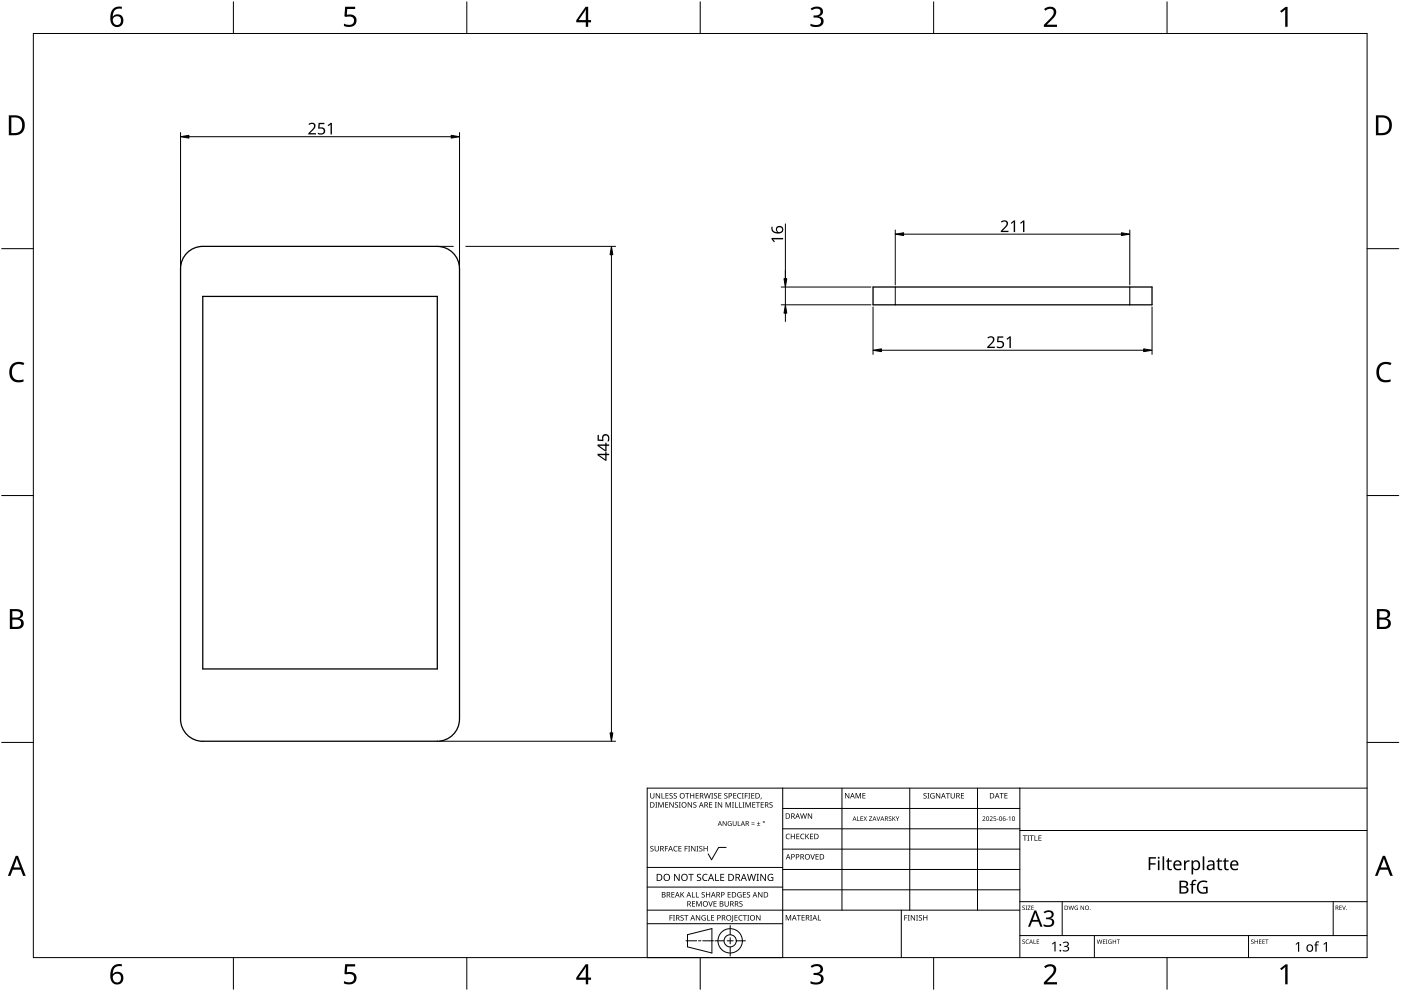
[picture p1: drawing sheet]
<svg xmlns="http://www.w3.org/2000/svg" width="420mm" height="297mm" viewBox="0 0 420 297" stroke-linecap="round" stroke-linejoin="round" font-family="sans-serif">
<path d="M60.8 88.8h70.3v111.7h-70.3zM261.8 86h83.7v5.4h-83.7zM54.1 215.5a6.7 6.7 0 0 0 6.7 6.7M54.1 215.5v-135a6.7 6.7 0 0 1 6.7-6.6l70.3-.1a6.7 6.7 0 0 1 6.7 6.7v135M137.8 215.5a6.7 6.7 0 0 1-6.7 6.7M60.8 222.2h70.3" fill="none" stroke="#000" stroke-width=".38"/>
<path d="M268.5 86v5.4M338.8 86v5.4" fill="none" stroke="#000" stroke-width=".3"/>
<path d="M10 10h400v277h-400z" fill="none" stroke="#000" stroke-width=".3"/>
<g fill="none" stroke="#000" stroke-width=".3">
<path d="M70 .5v9.5M140 .5v9.5M210 .5v9.5M280 .5v9.5M350 .5v9.5M.5 74.5h9.5M419.5 74.5h-9.5M.5 148.5h9.5M410 148.5h9.5M10 222.5h-9.5M410 222.5h9.5M70 287v9.5"/>
<path d="M140 287v9.5M210 287v9.5M280 287v9.5M350 287v9.5"/>
</g>
<g fill="#000">
<path d="M103.5 2h3v.7h-2.4l-.1 1.7a2.01 2.01 0 0 1 3 1.7 2.01 2.01 0 0 1-2.8 2l-1.1-.3v-.7a1.93 1.93 0 0 0 3-.6 1.37 1.37 0 0 0-.5-1.4 1.37 1.37 0 0 0-1.4-.1l-.5 .1-.4-.3zM243.1 2.6a2.32 2.32 0 0 1 3.7 .5 1.46 1.46 0 0 1-1.2 1.8 1.59 1.59 0 0 1 1.4 1.8 1.59 1.59 0 0 1-1.8 1.4l-2.1-.3v-.7a2.12 2.12 0 0 0 3.1-.5 1.21 1.21 0 0 0-1.6-1.3h-.6v-.7a1.53 1.53 0 0 0 2.1-1.1 1.49 1.49 0 0 0-2.6-.4zM313.1 2.7a2.03 2.03 0 0 1 2.1-.8 2.03 2.03 0 0 1 1.6 1.7 3.9 3.9 0 0 1-1.6 2.5l-1.2 1.3h3v.7h-3.9v-.6l1.5-1.6a2.56 2.56 0 0 0 1.3-2.9 1.62 1.62 0 0 0-2.4 .2zM383.9 3.3l1.6-1.2h.6v5.9h-.7l.1-5.2-1.2 1zM3.5 109.3a3.3 3.3 0 0 1 3.8-.5l-.3 .7a2.26 2.26 0 0 0-2.6 0 2.26 2.26 0 0 0-.8 2.6 2.12 2.12 0 0 0 3.1 1.7l.4-.1v.7a2.98 2.98 0 0 1-3.4-.4 2.98 2.98 0 0 1-.8-3.3zM413.5 109.3a3.3 3.3 0 0 1 3.8-.5l-.3 .7a2.26 2.26 0 0 0-2.7 0 2.26 2.26 0 0 0-.7 2.6 2.12 2.12 0 0 0 3.1 1.7l.4-.1v.7a2.98 2.98 0 0 1-3.4-.4 2.98 2.98 0 0 1-.8-3.3zM103.5 289h3v.7h-2.4l-.1 1.7a2.01 2.01 0 0 1 3 1.7 2.01 2.01 0 0 1-2.8 2l-1.1-.4v-.6a1.93 1.93 0 0 0 3-.7 1.37 1.37 0 0 0-.5-1.3 1.37 1.37 0 0 0-1.4-.1l-.5 .1-.4-.3zM243.1 289.6a2.32 2.32 0 0 1 3.7 .5 1.46 1.46 0 0 1-1.2 1.8 1.59 1.59 0 0 1 1.4 1.8 1.59 1.59 0 0 1-1.8 1.4l-2.1-.3v-.7a2.12 2.12 0 0 0 3.1-.5 1.21 1.21 0 0 0-1.6-1.4h-.6v-.6a1.53 1.53 0 0 0 2.1-1.1 1.49 1.49 0 0 0-2.6-.4zM313.1 289.7a2.03 2.03 0 0 1 2.1-.8 2.03 2.03 0 0 1 1.6 1.7 3.9 3.9 0 0 1-1.6 2.5l-1.2 1.3h3v.7h-3.9v-.7l1.5-1.5a2.56 2.56 0 0 0 1.3-2.9 1.62 1.62 0 0 0-2.4 .2zM383.9 290.3l1.6-1.2h.6v5.9h-.7l.1-5.2-1.2 1z"/>
<path d="M33.9 2.6a2.88 2.88 0 0 1 2.6-.6v.7a2.02 2.02 0 0 0-2.6 2.3 1.83 1.83 0 0 1 2.5-.3 1.83 1.83 0 0 1 .3 2.6 2.07 2.07 0 0 1-2.5 .6 2.07 2.07 0 0 1-1.1-2.4 4 4 0 0 1 .8-2.9zM33.8 6.2a1.3 1.3 0 0 0 2.6 0 1.3 1.3 0 0 0-2.6 0z"/>
<path d="M175.6 2h.8v4h.9v.7h-.9v1.3h-.7v-1.3h-2.9v-.6zM175.7 2.8l-2.2 3.2h2.2z"/>
<path d="M2.6 34.6h1.9a2.99 2.99 0 0 1 2.9 3 2.99 2.99 0 0 1-3.1 2.9h-1.7zM3.4 35.2v4.7h.8a2.35 2.35 0 0 0 2.4-2.1 2.35 2.35 0 0 0-1.9-2.6z"/>
<path d="M412.6 34.6h1.9a2.68 2.68 0 0 1 2.9 2.9 2.78 2.78 0 0 1-3.1 3h-1.7zM413.4 35.2v4.7h.8a2.35 2.35 0 0 0 2.4-2.1 2.35 2.35 0 0 0-2-2.6z"/>
<path d="M3 182.6h1.7a1.68 1.68 0 0 1 2.2 1.7 1.37 1.37 0 0 1-1.1 1.1 1.61 1.61 0 0 1 1.3 2 1.61 1.61 0 0 1-2 1.1h-2.1zM3.7 185.7v2.2h1.2a1.13 1.13 0 0 0 1.4-1.1 1.13 1.13 0 0 0-1.4-1.1zM3.7 183.2v1.9h1.1a1.02 1.02 0 0 0 1.3-1 1.02 1.02 0 0 0-1.4-.9z"/>
<path d="M412.9 182.6h1.7a1.68 1.68 0 0 1 2.3 1.7 1.37 1.37 0 0 1-1.1 1.1 1.61 1.61 0 0 1 1.3 2 1.61 1.61 0 0 1-2.1 1.1h-2.1zM413.7 185.7v2.2h1.2a1.13 1.13 0 0 0 1.4-1.1 1.13 1.13 0 0 0-1.5-1.1zM413.7 183.2v1.9h1.1a1.02 1.02 0 0 0 1.3-1 1.02 1.02 0 0 0-1.4-.9z"/>
<path d="M4.7 256.5h.7l2.3 6h-.8l-.7-1.8h-2.4l-.7 1.8h-.7zM5 257.3l-.9 2.7h1.9z"/>
<path d="M414.7 256.5h.7l2.3 6h-.8l-.7-1.8h-2.4l-.7 1.8h-.7zM415 257.3l-.9 2.7h1.9z"/>
<path d="M33.9 289.6a2.88 2.88 0 0 1 2.6-.6v.7a2.02 2.02 0 0 0-2.6 2.3 1.83 1.83 0 0 1 2.5-.3 1.83 1.83 0 0 1 .3 2.6 2.07 2.07 0 0 1-2.5 .6 2.07 2.07 0 0 1-1.1-2.4 4 4 0 0 1 .8-2.9zM33.8 293.2a1.3 1.3 0 0 0 2.6 0 1.3 1.3 0 0 0-2.6 0z"/>
<path d="M175.6 289h.8v4h.9v.7h-.9v1.3h-.7v-1.3h-2.9v-.6zM175.7 289.8l-2.2 3.2h2.2z"/>
</g>
<g fill="none" stroke="#000" stroke-width=".3">
<path d="M234.7 236.2v50.8h-40.6v-50.8h215.9M252.5 236.2v36.6M272.8 236.2v36.6M293.2 236.2v36.6M305.9 236.2v50.8M217.8 254h-2.3l-2.1 3.7-1-1.8M234.7 242.3h71.2M234.7 254.5h71.2M305.9 248.4h-71.2M410 248.9h-104.1M194.1 272.8h111.8M219 277.4v2.8"/>
<path d="M234.7 276.9h-40.6M234.7 265.9h-40.6M234.7 260h-40.6M270.3 272.8v14.2M305.9 260.6h-71.2M305.9 266.7h-71.2M305.9 270.3h104.1M318.6 270.3v10.1M399.8 270.3v10.1M205.7 282h3.2M206.2 280.2l7.3-1.9v7.3l-7.3-1.8zM209.5 282h.7"/>
<path d="M214 282h-3.2M214.4 282h2.8M218.1 282h1.8M219 281.1v1.8M219 283.8v2.8M223.6 282h-2.8M328.2 280.4v6.6M374.4 280.4v6.6M410 280.4h-104.1"/>
<circle cx="219" cy="282" r="3.7"/>
<circle cx="219" cy="282" r="1.83"/>
</g>
<g fill="#000">
<path d="M195 237.7h.2v1.1a.42 .42 0 0 0 .4 .4 .42 .42 0 0 0 .4-.4v-1.1h.2v1.1a.62 .62 0 0 1-.6 .6 .62 .62 0 0 1-.6-.6zM196.7 237.7h.2l.9 1.4v-1.4h.2v1.6h-.3l-.8-1.3v1.3h-.2zM198.4 237.7h.2v1.5h.7v.1h-.9zM199.6 237.7h.9v.2h-.7v.5h.6v.2h-.6v.6h.7v.1h-.9zM200.8 237.9l.6-.2 .3 .1v.2a.38 .38 0 0 0-.5-.2 .38 .38 0 0 0-.2 .5 .38 .38 0 0 0 .5 .2l.3 .3-.2 .4-.7 .1h-.2l.1-.2a.41 .41 0 0 0 .6 .1 .41 .41 0 0 0 .1-.5 .41 .41 0 0 0-.5-.2zM202.1 237.9l.5-.2 .4 .1-.1 .2a.38 .38 0 0 0-.5-.2 .38 .38 0 0 0-.2 .5 .38 .38 0 0 0 .5 .2l.3 .3-.1 .4-.7 .1h-.2l.1-.2a.41 .41 0 0 0 .5 .1 .41 .41 0 0 0 .2-.5 .41 .41 0 0 0-.6-.2zM205.5 237.7h1.2v.2h-.5v1.4h-.2v-1.4h-.5zM207 237.7h.2v.7h.8v-.7h.2v1.6h-.2v-.7h-.8v.7h-.2zM208.6 237.7h.9v.2h-.7v.5h.7v.2h-.7v.6h.7v.1h-.9zM211.1 237.7h.2l.4 1.4 .3-1.4h.2l.4 1.4 .4-1.4h.2l-.5 1.6h-.2l-.4-1.3-.3 1.3h-.3zM213.3 237.7h.6l-.2 .2v1.3l.2 .1h-.6l.2-.1v-1.3zM214.2 237.9l.5-.2 .4 .1-.1 .2a.38 .38 0 0 0-.5-.2 .38 .38 0 0 0-.2 .5 .38 .38 0 0 0 .5 .2l.3 .3-.1 .4-.7 .1h-.2l.1-.2a.41 .41 0 0 0 .5 .1 .41 .41 0 0 0 .2-.5 .41 .41 0 0 0-.6-.2z"/>
<path d="M215.4 237.7h.9v.2h-.7v.5h.7v.2h-.7v.6h.7v.1h-.9zM217.3 237.9l.5-.2 .4 .1-.1 .2a.38 .38 0 0 0-.5-.2 .38 .38 0 0 0-.2 .5 .38 .38 0 0 0 .5 .2l.3 .3-.2 .4-.6 .1h-.2l.1-.2a.41 .41 0 0 0 .5 .1 .41 .41 0 0 0 .2-.5 .41 .41 0 0 0-.6-.2zM219.9 237.7h.9v.2h-.7v.5h.7v.2h-.7v.6h.7v.1h-.9zM221.3 237.9l.6-.2 .4 .1-.1 .2a.66 .66 0 0 0-.9 .6 .66 .66 0 0 0 .9 .5 .77 .77 0 0 1-1.1-.1 .77 .77 0 0 1 .2-1.1zM222.5 237.7h.5l-.1 .2v1.3l.1 .1h-.5l.2-.1v-1.3zM223.4 237.7h.9v.2h-.7v.6h.6v.2h-.6v.6h-.2zM224.4 237.7h.6l-.2 .2v1.3l.2 .1h-.6l.2-.1v-1.3zM225.3 237.7h.9v.2h-.7v.5h.7v.2h-.7v.6h.7v.1h-.9zM228.2 239.1h.2l-.3 .5zM253.4 237.7h.3l.8 1.3v-1.3h.2v1.6h-.2l-.9-1.3v1.3h-.2zM256.6 237.7h.3l.5 1.3 .5-1.3h.3v1.6h-.2v-1.4l-.7 1.4-.5-1.4v1.4h-.2zM258.6 237.7h1v.2h-.7v.5h.6v.2h-.6v.5h.7v.2h-1z"/>
<path d="M277 237.9l.6-.2 .3 .1-.1 .2a.38 .38 0 0 0-.5-.2 .38 .38 0 0 0-.1 .5 .38 .38 0 0 0 .5 .2l.2 .3-.1 .4-.7 .1h-.2l.1-.2a.41 .41 0 0 0 .6 .1 .41 .41 0 0 0 .1-.5 .41 .41 0 0 0-.5-.2zM278.1 237.7h.6l-.2 .2v1.3l.2 .1h-.6l.2-.1v-1.3zM279.2 237.9l.7-.2 .4 .1-.1 .2a.67 .67 0 0 0-1 .5 .67 .67 0 0 0 .9 .6v-.4h-.4v-.2h.6v.8a.88 .88 0 0 1-1.2-.2 .88 .88 0 0 1 .1-1.2zM280.7 237.7h.2l.9 1.4v-1.4h.2v1.6h-.3l-.8-1.3v1.3h-.2zM283.7 237.7h1.2v.2h-.5v1.4h-.2v-1.4h-.5zM285.1 237.7h.2v1.1a.42 .42 0 0 0 .4 .4 .42 .42 0 0 0 .4-.4v-1.1h.2v1.1a.62 .62 0 0 1-.6 .6 .62 .62 0 0 1-.6-.6zM288.2 237.7h.9v.2h-.7v.5h.7v.2h-.7v.6h.7v.1h-.9zM299.8 237.7h1.2v.2h-.5v1.4h-.2v-1.4h-.5zM301.2 237.7h.9v.2h-.7v.5h.7v.2h-.7v.5h.7v.2h-.9zM195.1 253.7l.6-.2 .3 .1-.1 .2a.38 .38 0 0 0-.5-.1 .38 .38 0 0 0-.1 .5 .38 .38 0 0 0 .4 .2l.3 .2-.1 .5-.7 .1-.2-.1 .1-.1a.41 .41 0 0 0 .6 .1 .41 .41 0 0 0 .1-.6 .41 .41 0 0 0-.6-.2zM196.5 240.4h.6l-.2 .2v1.3l.2 .2h-.6l.2-.2v-1.3zM196.3 253.6h.2v1a.42 .42 0 0 0 .5 .4 .42 .42 0 0 0 .4-.4v-1h.2v1a.62 .62 0 0 1-.6 .6 .62 .62 0 0 1-.7-.6z"/>
<path d="M197.4 240.4h.3l.5 1.4 .5-1.4h.3v1.7h-.2l.1-1.5-.8 1.5-.5-1.5v1.5h-.2zM199.4 253.6h.9v.1h-.7v.6h.7v.2h-.7v.7h-.2zM199.5 240.4h.9v.2h-.7v.5h.6v.2h-.6v.6h.7v.2h-.9zM200.7 240.4h.3l.8 1.4v-1.4h.2v1.7h-.2l-.9-1.4v1.4h-.2zM202.2 253.8l.4-.3 .6 .1-.1 .2-.4-.1a.66 .66 0 0 0-.5 .9 .66 .66 0 0 0 .9 .4 .77 .77 0 0 1-1.1-.1 .77 .77 0 0 1 .2-1.1zM202.5 240.6l.5-.2 .3 .1v.2a.38 .38 0 0 0-.5-.2 .38 .38 0 0 0-.2 .5 .38 .38 0 0 0 .5 .2 .51 .51 0 0 1 .1 .9 .51 .51 0 0 1-.8-.3l.1 .1a.41 .41 0 0 0 .5 0 .41 .41 0 0 0 .1-.5 .41 .41 0 0 0-.5-.2zM203.6 240.4h.6l-.2 .2v1.3l.2 .2h-.6l.2-.2v-1.3zM203.5 253.6h.9v.1h-.7v.6h.6v.1h-.6v.6h.7v.2h-.9zM205.3 253.6h.9v.1h-.7v.6h.7v.2h-.7v.7h-.2zM206.4 253.6h.6l-.2 .1v1.3l.2 .2h-.6l.2-.2v-1.3zM206.2 240.4h.3l.8 1.4v-1.4h.2v1.7h-.2l-.9-1.4v1.4h-.2zM207.3 253.6h.2l.9 1.3v-1.3h.2v1.6h-.3l-.9-1.4 .1 1.4h-.2z"/>
<path d="M208 240.6l.5-.2 .4 .1-.1 .2a.38 .38 0 0 0-.5-.2 .38 .38 0 0 0-.2 .5 .38 .38 0 0 0 .5 .2 .51 .51 0 0 1 .1 .9 .51 .51 0 0 1-.8-.3l.1 .1a.41 .41 0 0 0 .5 0 .41 .41 0 0 0 .1-.5 .41 .41 0 0 0-.5-.2zM208.9 253.6h.6l-.2 .1v1.3l.2 .2h-.6l.2-.2v-1.3zM209.8 253.7l.5-.2 .3 .1v.2a.38 .38 0 0 0-.5-.1 .38 .38 0 0 0-.2 .5 .38 .38 0 0 0 .5 .2l.3 .2-.2 .5-.7 .1-.1-.1 .1-.1a.41 .41 0 0 0 .5 .1 .41 .41 0 0 0 .1-.6 .41 .41 0 0 0-.5-.2zM211 253.6h.2v.7h.8v-.7h.2v1.6h-.2v-.8h-.8v.8h-.2zM212.7 240.4h.9v.2h-.7v.5h.6v.2h-.6v.6h.7v.2h-.9zM214.4 240.4h.6l-.2 .2v1.3l.2 .2h-.6l.2-.2v-1.3zM215.3 240.4h.2l.9 1.4v-1.4h.2v1.7h-.3l-.8-1.4v1.4h-.2zM216.7 246.1h.2l.8 1.2v-1.2h.2v1.5h-.2l-.8-1.2v1.2h-.2zM217.6 240.4h.3l.5 1.4 .5-1.4h.3v1.7h-.2v-1.5l-.7 1.5-.5-1.5v1.5h-.2zM218.4 246.3l1-.1-.2 .1a.6 .6 0 0 0-.8 .5 .6 .6 0 0 0 .8 .6v-.4l-.3-.2h.5v.7a.8 .8 0 0 1-1-.2 .8 .8 0 0 1 0-1zM219.5 240.4h.6l-.2 .2v1.3l.2 .2h-.6l.2-.2v-1.3zM220.4 240.4h.2v1.5h.7v.2h-.9z"/>
<path d="M219.8 246.1h.1v.9a.38 .38 0 0 0 .4 .4 .38 .38 0 0 0 .4-.4v-.9h.2v.9a.56 .56 0 0 1-.6 .6 .56 .56 0 0 1-.5-.6zM221.3 246.1h.1v1.3h.7v.2h-.8zM221.6 240.4h.2v1.5h.7v.2h-.9zM222.7 240.4h.6l-.2 .2v1.3l.2 .2h-.6l.2-.2v-1.3zM223.6 240.4h.3l.5 1.4 .5-1.4h.3v1.7h-.2v-1.5l-.7 1.5-.6-1.5 .1 1.5h-.2zM225.4 247l.9 .1zM225.4 246.6l.9 .1zM225.6 240.4h.9v.2h-.7v.5h.7v.2h-.7v.6h.7v.2h-.9zM227 247.4l1 .2zM226.7 240.4h1.2v.2h-.5v1.5h-.2v-1.5h-.5zM227.4 246.3l.2 .5h.4l-.4 .1v.4l-.2-.4h-.4l.4-.1zM228.1 240.4h1v.2h-.7v.5h.6v.2h-.6v.6h.7v.2h-1z"/>
<path d="M230.8 240.6l.6-.2 .3 .1-.1 .2a.38 .38 0 0 0-.5-.2 .38 .38 0 0 0-.1 .5 .38 .38 0 0 0 .5 .2 .51 .51 0 0 1 0 .9 .51 .51 0 0 1-.8-.3l.1 .1a.41 .41 0 0 0 .6 0 .41 .41 0 0 0 .1-.5 .41 .41 0 0 0-.5-.2zM235.8 250.1l.5-.2 .6 .1-.1 .2-.4-.1a.66 .66 0 0 0-.5 .8 .66 .66 0 0 0 .9 .4 .77 .77 0 0 1-1.1-.1 .77 .77 0 0 1 .1-1.1zM237.2 249.9h.2v.7h.8v-.7h.2v1.6h-.2v-.7h-.8v.7h-.2zM238.8 249.9h.9v.2h-.7v.5h.7v.2h-.7v.5h.7v.2h-.9zM240.2 250.1l.6-.2 .4 .1v.2a.66 .66 0 0 0-1 .5 .66 .66 0 0 0 1 .6 .77 .77 0 0 1-1.1-.1 .77 .77 0 0 1 .1-1.1zM240 243.8h.2l.3 1.4 .4-1.4h.2l.4 1.4 .3-1.4h.2l-.4 1.6h-.2l-.4-1.4-.4 1.4h-.2zM241.5 249.9h.2v.8l.7-.8h.3l-.7 .7 .7 .9h-.2l-.6-.7-.2 .7h-.2zM243 256h.2l.5 1.4 .5-1.4h.2l-.6 1.6h-.2zM242.3 243.8h.2l.9 1.3v-1.3h.1v1.6h-.2l-.9-1.3 .1 1.3h-.2zM242.9 249.9h.9v.2h-.7v.5h.7v.2h-.7v.5h.7v.2h-.9zM244.6 256h.9v.2h-.7v.5h.7v.2h-.7v.5h.7v.2h-.9zM257.1 244.7h.1v1.2l.6 .2h-.7z"/>
<path d="M258.1 244.7h.7l-.6 .1v.5h.6l-.6 .1v.5l.6 .2h-.7zM259 244.7l.5 .5 .5-.5-.4 .6 .4 .8-.5-.6-.6 .6 .5-.8zM260.6 244.7h.9l-.7 1.2 .8 .2h-1l.7-1.3zM262.9 244.7h.1l.4 1.2 .4-1.2h.2l-.5 1.4h-.2zM266.6 244.8l.4-.1 .3 .2a.33 .33 0 0 0-.5-.1 .33 .33 0 0 0-.1 .5 .33 .33 0 0 0 .5 .1 .43 .43 0 0 1 0 .7 .43 .43 0 0 1-.7-.3 .33 .33 0 0 0 .5 .2 .33 .33 0 0 0 0-.5l-.4-.3zM267.6 244.7h.2v.7l.8-.7-.5 .6 .5 .8-.7-.7-.1 .7h-.2zM268.6 244.7l.6 .7 .5-.7-.4 .8v.6h-.2v-.6zM294.6 244.8a.49 .49 0 0 1 .8 .1 .49 .49 0 0 1-.3 .7l-.3 .3 .7 .2h-.9l.4-.5a.37 .37 0 0 0 .4-.6 .37 .37 0 0 0-.7-.1zM296.8 244.8a.49 .49 0 0 1 .8 .1 .49 .49 0 0 1-.3 .7l-.3 .3 .7 .2h-.9l.4-.5a.37 .37 0 0 0 .3-.6 .37 .37 0 0 0-.6-.1zM298 244.7h.7l-.5 .1-.1 .4a.45 .45 0 0 1 .6 .2 .45 .45 0 0 1-.2 .6 .45 .45 0 0 1-.6-.2 .39 .39 0 0 0 .6 .1 .39 .39 0 0 0 0-.6 .39 .39 0 0 0-.5 0zM299 245.5l.4 .1zM301.8 245.5l.4 .1z"/>
<path d="M302.5 245l.5-.3v1.4h-.2v-1.2zM306.8 250.4h1.2v.2h-.5v1.4h-.2v-1.4h-.5zM308.1 250.4h.6l-.2 .2v1.3l.2 .1h-.6l.2-.1v-1.3zM308.8 250.4h1.2v.2h-.5v1.4h-.2v-1.4h-.5zM310.2 250.4h.3v1.4h.7v.2h-1zM311.4 250.4h.9v.2h-.7v.5h.7v.2h-.7v.5h.7v.2h-.9zM355.1 257.9h.4l.1 .5 .5-.5h.7l-.1 .4h-.6l-.4 .5-.1 2h-.5zM200.8 274.3h.9v.2h-.7v.5h.7v.2h-.7v.7h-.2zM201.4 267.4h.9v.2h-.7v.5h.6v.1h-.6v.6h.7v.2h-.9zM201.8 274.3h.6l-.2 .2v1.3l.2 .1h-.6l.2-.1v-1.3zM202.2 261.9h.3l1.1 1.8v-1.8h.2v2.1h-.3l-1.1-1.7v1.7h-.2zM204.1 274.4l.6-.1 .3 .1v.1a.38 .38 0 0 0-.5-.1 .38 .38 0 0 0-.2 .5 .38 .38 0 0 0 .5 .2l.3 .3-.2 .4-.7 .1h-.2l.2-.2a.41 .41 0 0 0 .5 .1 .41 .41 0 0 0 .1-.6 .41 .41 0 0 0-.5-.1z"/>
<path d="M204.1 267.4h.2v.8l.7-.8h.2l-.6 .7 .7 .9h-.3l-.6-.8-.1 .8h-.2zM205.2 274.3h1.2v.2h-.5v1.4h-.2v-1.4h-.5zM206.4 261.9h1.6v.3h-.6v1.8h-.3v-1.8h-.7zM207.5 267.4h.2v1.4h.7v.2h-.9zM207.5 270.1h.9v.2h-.7v.5h.7v.2h-.7v.6h.7v.1h-.9zM208.7 267.4h.2v1.4h.7v.2h-.9zM208.8 270.1h.3l.5 1.3 .5-1.3h.3v1.6h-.2v-1.4l-.7 1.4-.5-1.4v1.4h-.2zM208.7 274.3h.2l.9 1.3v-1.3h.2v1.6h-.3l-.8-1.3v1.3h-.2zM209.1 262.1l.4-.2 .8 .1-.3 .2a.44 .44 0 0 0-.7 .2 .44 .44 0 0 0 .5 .5l.5 .5-.3 .6a.71 .71 0 0 1-1-.3l.3 .1a.47 .47 0 0 0 .7-.3 .47 .47 0 0 0-.6-.5l-.4-.3zM210.6 274.5l.7-.2 .4 .1-.1 .1a.67 .67 0 0 0-1 .5 .67 .67 0 0 0 .9 .7v-.5h-.4v-.1h.6v.8a.88 .88 0 0 1-1.2-.2 .88 .88 0 0 1 .1-1.2zM210.5 267.5l.5-.1 .4 .1-.1 .1a.38 .38 0 0 0-.5-.1 .38 .38 0 0 0-.2 .5 .38 .38 0 0 0 .5 .2l.3 .3-.1 .4-.7 .1-.2-.1 .1-.1a.41 .41 0 0 0 .5 .1 .41 .41 0 0 0 .2-.6 .41 .41 0 0 0-.6-.1zM210.9 262.2l.7-.3 .6 .1-.1 .3a.85 .85 0 0 0-1.2 .7 .85 .85 0 0 0 1.2 .8v.2a1.1 1.1 0 0 1-1.4-.4 1.1 1.1 0 0 1 .2-1.4z"/>
<path d="M212.1 274.3h.2v1.4h.7v.2h-.9zM212.4 270.1h.2l.5 1.4 .5-1.4h.2l-.6 1.6h-.2zM211.7 267.4h.2v.7h.9v-.7h.2v1.6h-.2v-.8h-.9v.8h-.2zM213.3 274.3h.9v.2h-.7v.5h.6v.2h-.6v.5h.7v.2h-.9zM214.5 261.9h.2v1.9h1v.2h-1.2zM214 270.1h.9v.2h-.7v.5h.7v.2h-.7v.6h.7v.1h-.9zM216 261.9h1.2v.3h-.9v.6h.8v.3h-.8v.7h.9v.2h-1.2zM217.3 270.1h.2v1.1a.42 .42 0 0 0 .4 .4 .42 .42 0 0 0 .4-.4v-1.1h.3v1.1a.62 .62 0 0 1-.7 .6 .62 .62 0 0 1-.6-.6zM218.2 267.4h.9v.2h-.7v.5h.7v.1h-.7v.6h.7v.2h-.9zM219.6 274.3h.3l-.1 1.7-.5 .3v-.2l.3-.1zM220.3 274.3h.9v.2h-.7v.5h.6v.2h-.6v.5h.7v.2h-.9zM221.3 267.6l.7-.2 .4 .1-.1 .1a.67 .67 0 0 0-1 .5 .67 .67 0 0 0 .9 .7v-.5h-.3v-.2h.5v.8a.88 .88 0 0 1-1.2-.1 .88 .88 0 0 1 .1-1.2z"/>
<path d="M221.7 274.5l.4-.2 .6 .1-.1 .1h-.4a.66 .66 0 0 0-.5 .8 .66 .66 0 0 0 .9 .4 .77 .77 0 0 1-1.1-.1 .77 .77 0 0 1 .2-1.1zM221.8 270.3l.6-.2 .3 .1-.1 .2a.38 .38 0 0 0-.5-.2 .38 .38 0 0 0-.2 .5 .38 .38 0 0 0 .5 .2 .51 .51 0 0 1 .1 .8 .51 .51 0 0 1-.8-.2h.1a.41 .41 0 0 0 .5 .1 .41 .41 0 0 0 .2-.5 .41 .41 0 0 0-.6-.2zM222.8 274.3h1.2v.2h-.5v1.4h-.2v-1.4h-.5zM222.8 267.4h.9v.2h-.7v.5h.7v.1h-.7v.6h.7v.2h-.9zM224.1 274.3h.6l-.2 .2v1.3l.2 .1h-.6l.2-.1v-1.3zM224.1 267.5l.5-.1 .3 .1v.1a.38 .38 0 0 0-.5-.1 .38 .38 0 0 0-.2 .5 .38 .38 0 0 0 .5 .2l.3 .3-.2 .4-.7 .1-.1-.1 .1-.1a.41 .41 0 0 0 .5 .1 .41 .41 0 0 0 .1-.6 .41 .41 0 0 0-.5-.1zM224 261.9h.3l.4 1.8 .5-1.8h.3l.5 1.8 .4-1.8h.3l-.5 2.1h-.3l-.5-1.8-.5 1.8h-.3zM226.9 261.9h.7l-.2 .3v1.6l.2 .2h-.7l.2-.2v-1.6zM226.8 274.3h.2l.9 1.3v-1.3h.2v1.6h-.3l-.9-1.3 .1 1.3h-.2zM227.3 267.4h.3l.8 1.3v-1.3h.2v1.6h-.2l-.9-1.3v1.3h-.2zM228 261.9h.3l1.2 1.8v-1.8h.2v2.1h-.3l-1.1-1.7v1.7h-.3zM230.5 262.2l.9-.3 .5 .1-.1 .3a.87 .87 0 0 0-1.4 .6 .87 .87 0 0 0 1.3 .9v-.6h-.5v-.3h.7v1.1a1.15 1.15 0 0 1-1.5-.3 1.15 1.15 0 0 1 .1-1.5z"/>
<path d="M235.6 274.3h.3l.5 1.3 .6-1.3h.3v1.6h-.2v-1.4l-.7 1.4-.6-1.4v1.4h-.2zM238.9 274.3h1.3v.2h-.5v1.4h-.2v-1.4h-.6zM240.4 274.3h.9v.2h-.7v.5h.7v.1h-.7v.6h.7v.2h-.9zM242.9 274.3h.6l-.2 .1v1.3l.2 .2h-.6l.2-.2v-1.3zM245.3 274.3h.2v1.4h.7v.2h-.9zM271.2 274.3h.9v.2h-.7v.5h.7v.2h-.7v.7h-.2zM272.2 274.3h.6l-.2 .2v1.3l.2 .1h-.6l.2-.1v-1.3zM273.1 274.3h.3l.8 1.3v-1.3h.2v1.6h-.2l-.9-1.3v1.3h-.2zM274.7 274.3h.6l-.2 .2v1.3l.2 .1h-.6l.2-.1v-1.3zM275.6 274.4l.6-.1 .3 .1v.1a.38 .38 0 0 0-.5-.1 .38 .38 0 0 0-.2 .5 .38 .38 0 0 0 .5 .2 .53 .53 0 0 1 .1 .8 .53 .53 0 0 1-.8 0v-.2a.41 .41 0 0 0 .6 .1 .41 .41 0 0 0 .1-.6 .41 .41 0 0 0-.5-.1zM276.9 274.3h.2v.7h.8v-.7h.2v1.6h-.2v-.7h-.8v.7h-.2zM306.7 271.6l.4-.2 .2 .2a.32 .32 0 0 0-.4 0 .32 .32 0 0 0-.1 .4 .32 .32 0 0 0 .4 .1 .41 .41 0 0 1 0 .7 .41 .41 0 0 1-.6-.2 .31 .31 0 0 0 .4 .1 .31 .31 0 0 0 .1-.5l-.5-.2z"/>
<path d="M307.6 271.5h.4l-.1 1.1 .1 .2h-.4l.1-.2zM308.2 271.5h.8l-.6 1.1 .7 .2h-.9l.6-1.2zM309.3 271.5h.7l-.5 .1v.4h.5l-.5 .1v.5l.5 .2h-.7zM313 273.4a1.74 1.74 0 0 1 1.7-.6 1.74 1.74 0 0 1 1.3 1.3 1.18 1.18 0 0 1-1 1.1 1.3 1.3 0 0 1 1.2 1.5 1.3 1.3 0 0 1-1.5 1.1l-1.7-.2v-.6a1.73 1.73 0 0 0 2.5-.4 .99 .99 0 0 0-1.3-1.1h-.5v-.5a1.13 1.13 0 0 0 1.2-.1 1.13 1.13 0 0 0 .4-1.1 1.42 1.42 0 0 0-2 0zM320.4 271.5h.2l.3 1.1 .3-1.1h.1l.4 1.1 .2-1.1h.2l-.4 1.3h-.1l-.3-1.2-.3 1.2h-.2zM322.4 271.6l.9-.1-.3 .1a.53 .53 0 0 0-.6 .6 .53 .53 0 0 0 .7 .4v-.4l-.2-.1h.4v.6a.71 .71 0 0 1-.9-.1 .71 .71 0 0 1 0-1zM324.1 271.5l.9 1v-1h.1v1.3l-.9-1.1-.1 1.1zM344.5 256.9h2.2v.5h-1.7v1.3h1.6v.5h-1.6v1.6h-.5zM347.3 257.9h.4v2.9h-.4zM348.7 256.7h.4v4.1h-.4zM350.3 257.2h.3v.7h.8v.4h-.8v1.9l.2 .2h.6v.4a.85 .85 0 0 1-1.3-.8v-1.7h-.4v-.3l.4-.2zM357.6 264l1-.3 .2 .1-.1 .4a.62 .62 0 0 0-.7 0 .62 .62 0 0 0-.2 .7h.7v.4h-.7v2.6h-.5v-2.6h-.5v-.2l.5-.2z"/>
<path d="M359.5 264.4a2.49 2.49 0 0 1 2.6-.3l-.2 .5a1.6 1.6 0 0 0-2.4 1.2 1.6 1.6 0 0 0 2.2 1.6v-1.2h-.9v-.4h1.4v1.9a2.12 2.12 0 0 1-3.2-1.1v-.2a2.22 2.22 0 0 1 .5-2zM360.7 256.7h.5v4.1h-.5zM365.4 257.2h.3v.7h.8v.4h-.8v1.9l.2 .2h.6l-.1 .4a.85 .85 0 0 1-1.2-.8v-1.7h-.4v-.3l.4-.2zM367.3 257.2h.3v.7h.9v.4h-.9l.1 1.9 .2 .2h.6l-.1 .4a.85 .85 0 0 1-1.3-.8v-1.7h-.4v-.3l.5-.2zM401.7 271.4h.7l-.6 .2v.4h.6l-.6 .1v.5l.6 .1h-.7zM402.5 271.4h.2l.4 1.2 .3-1.2h.2l-.5 1.3zM306.7 281.7l.4-.1 .2 .2a.32 .32 0 0 0-.4-.1 .32 .32 0 0 0-.1 .5 .32 .32 0 0 0 .4 .1 .41 .41 0 0 1 0 .6 .41 .41 0 0 1-.6-.2 .31 .31 0 0 0 .4 .2 .31 .31 0 0 0 .1-.5l-.5-.3zM307.8 281.8l.4-.2 .4 .1-.1 .1a.52 .52 0 0 0-.8 .5 .52 .52 0 0 0 .8 .4 .61 .61 0 0 1-.9 0 .61 .61 0 0 1 .2-.9zM310 281.6h.1v1.2l.6 .1h-.7zM310.9 281.6h.7l-.5 .2v.4h.5l-.5 .1v.5l.5 .1h-.7zM315.5 282.9l1.1-.6v2.9h-.4v-2.6l-.5 .5zM318.7 282.5a.98 .98 0 0 1 1.2-.3 .98 .98 0 0 1 .6 1l-.5 .4a.82 .82 0 0 1 .6 1.1 .82 .82 0 0 1-1.1 .5l-.8-.1v-.4l.6 .2a.6 .6 0 0 0 1-.4 .6 .6 0 0 0-.8-.7h-.3v-.3h.3a.58 .58 0 0 0 .6-.7 .58 .58 0 0 0-1-.1l-.2 .1z"/>
<path d="M328.9 281.6h.2l.3 1.1 .3-1.1h.1l.3 1.1 .3-1.1h.2l-.4 1.3h-.1l-.4-1.1-.3 1.1h-.1zM330.8 281.6h.7l-.6 .2v.4h.6l-.6 .1v.5l.6 .1h-.7zM331.7 281.6h.4l-.1 1.2 .1 .1h-.4l.1-.1zM332.5 281.8l.9-.1-.2 .1a.53 .53 0 0 0-.7 .5 .53 .53 0 0 0 .7 .5v-.4l-.2-.2h.4v.7a.71 .71 0 0 1-.9-.2 .71 .71 0 0 1 0-.9zM333.7 281.6h.2v.6h.6v-.6h.2v1.3h-.2v-.6h-.6v.6h-.2zM334.9 281.6h1l-.4 .2v1.1h-.2v-1.1zM375.2 281.7l.5-.1 .2 .2a.32 .32 0 0 0-.4-.1 .32 .32 0 0 0-.1 .5 .32 .32 0 0 0 .4 .1 .41 .41 0 0 1 0 .6 .41 .41 0 0 1-.6-.2 .31 .31 0 0 0 .4 .2 .31 .31 0 0 0 .1-.5l-.5-.3zM376.2 281.6h.2v.6h.7v-.6h.1v1.3h-.1v-.6h-.7v.6h-.2zM377.6 281.6h.7l-.6 .2v.4h.6l-.6 .1v.5l.6 .1h-.7zM378.6 281.6h.7l-.5 .2v.4h.5l-.5 .1v.5l.5 .1h-.7zM379.4 281.6h1l-.4 .2v1.1h-.2v-1.1zM388.5 283l1.1-.6v2.9h-.3v-2.6l-.6 .5z"/>
<path d="M394.7 282.3l.9-.1-.1 .3h-.5l-.1 .2-.1 .4h.6v.3h-.6v1.9h-.3v-1.9h-.4l.4-.3zM396.9 283l1.1-.6v2.9h-.4v-2.6l-.5 .5z"/>
<path d="M203.7 238.5a.81 .81 0 0 1 1.6 0 .81 .81 0 0 1-1.6 0zM204.2 238l-.1 .5a.6 .6 0 0 0 .6 .6 .6 .6 0 0 0 .6-.7 .6 .6 0 0 0-.8-.5z"/>
<path d="M209.9 237.7h.4a.47 .47 0 0 1 .6 .3 .47 .47 0 0 1-.3 .6l.5 .7h-.3l-.4-.6h-.3v.6h-.2zM210.1 237.9v.6h.2a.31 .31 0 0 0 .4-.3 .31 .31 0 0 0-.4-.3z"/>
<path d="M218.5 237.7h.7l.4 .4-.2 .5-.7 .1v.6h-.2zM218.7 237.9v.6a.39 .39 0 0 0 .7-.3 .39 .39 0 0 0-.7-.3z"/>
<path d="M226.6 237.7h.5a.81 .81 0 0 1 .8 .9 .81 .81 0 0 1-.9 .7h-.4zM226.8 237.9v1.3h.2a.58 .58 0 0 0 .7-.7l-.2-.5z"/>
<path d="M255.6 237.7h.1l.7 1.6h-.2l-.2-.5h-.7l-.2 .5h-.2zM255.6 237.9l-.2 .7h.5z"/>
<path d="M282.8 237.7h.2l.6 1.6h-.2l-.2-.5h-.6l-.2 .5h-.2zM282.9 237.9l-.2 .8h.5z"/>
<path d="M286.8 237.7h.4a.47 .47 0 0 1 .6 .3 .47 .47 0 0 1-.3 .6l.4 .7h-.2l-.4-.6h-.3v.6h-.2zM287 237.9v.6h.2a.31 .31 0 0 0 .4-.3 .31 .31 0 0 0-.4-.3z"/>
<path d="M296.9 237.7h.5a.81 .81 0 0 1 .8 .8 .81 .81 0 0 1-.9 .8h-.4zM297.1 237.9v1.2h.2a.64 .64 0 0 0 .7-.6 .64 .64 0 0 0-.7-.6z"/>
<path d="M298.9 237.7h.2l.7 1.6h-.3l-.1-.5h-.7l-.2 .5h-.2zM299 237.9l-.2 .7h.5z"/>
<path d="M195 240.4h.5a.81 .81 0 0 1 .8 .9 .81 .81 0 0 1-.8 .8h-.5zM195.2 240.6v1.3h.2a.58 .58 0 0 0 .7-.7l-.2-.5z"/>
<path d="M198 253.6h.5a.47 .47 0 0 1 .5 .3 .47 .47 0 0 1-.3 .6l.5 .7h-.3l-.4-.7h-.3v.7h-.2zM198.2 253.7v.6h.3a.31 .31 0 0 0 .3-.3 .31 .31 0 0 0-.4-.3z"/>
<path d="M201 253.6h.2l.6 1.6h-.2l-.2-.5h-.6l-.2 .5h-.2zM201.1 253.8l-.3 .7h.6z"/>
<path d="M204.3 241.3a.81 .81 0 0 1 1.6 0 .81 .81 0 0 1-1.6 0zM204.8 240.7a.62 .62 0 0 0-.1 1 .62 .62 0 0 0 .9-.2h.1a.58 .58 0 0 0-.2-.8 .58 .58 0 0 0-.7 0z"/>
<path d="M210.2 240.4h.2l.6 1.7h-.2l-.2-.5h-.6l-.2 .5h-.2zM210.3 240.7l-.2 .7h.5z"/>
<path d="M211.3 240.4h.4a.47 .47 0 0 1 .6 .4 .47 .47 0 0 1-.3 .5l.4 .8h-.2l-.4-.7h-.3v.7h-.2zM211.5 240.6v.6h.2a.31 .31 0 0 0 .4-.3 .31 .31 0 0 0-.4-.3z"/>
<path d="M215.8 246.1l.7 1.5-.3-.5h-.6l-.4 .5zM215.9 246.3l-.3 .6h.5z"/>
<path d="M222.7 246.1l.7 1.5-.3-.5h-.6l-.4 .5zM222.8 246.3l-.2 .6h.4z"/>
<path d="M223.6 246.1h.4a.42 .42 0 0 1 .5 .3 .42 .42 0 0 1-.2 .5l.4 .7h-.2l-.4-.6h-.3v.6h-.2zM223.8 246.3v.5h.2a.28 .28 0 0 0 .4-.3 .28 .28 0 0 0-.4-.2z"/>
<path d="M228.8 246.4a.31 .31 0 0 1 .6 0 .31 .31 0 0 1-.6 0zM228.9 246.4a.2 .2 0 0 0 .4 0 .2 .2 0 0 0-.4 0z"/>
<path d="M229.4 240.4h.5a.47 .47 0 0 1 .5 .4 .47 .47 0 0 1-.3 .5l.5 .8h-.3l-.4-.7h-.3v.7h-.2zM229.6 240.6v.6h.3a.31 .31 0 0 0 .3-.3 .31 .31 0 0 0-.4-.3z"/>
<path d="M236.3 256h.2l.6 1.6h-.2l-.2-.5h-.7l-.2 .5h-.2zM236.4 256.2l-.3 .7h.5z"/>
<path d="M235.6 243.8h.5a.73 .73 0 0 1 .8 .8 .75 .75 0 0 1-.8 .8h-.5zM235.8 244v1.2h.3a.58 .58 0 0 0 .6-.6l-.2-.5z"/>
<path d="M237.3 243.8h.4a.47 .47 0 0 1 .6 .3 .47 .47 0 0 1-.3 .6l.5 .7h-.3l-.4-.7h-.3v.7h-.2zM237.5 244v.6h.2a.31 .31 0 0 0 .4-.3 .31 .31 0 0 0-.4-.3z"/>
<path d="M237.3 256h.7l.3 .4-.1 .5-.7 .1v.6h-.2zM237.5 256.2v.6a.39 .39 0 0 0 .6-.3 .39 .39 0 0 0-.6-.3z"/>
<path d="M238.7 256h.7l.3 .4-.2 .5-.6 .1v.6h-.2zM238.9 256.2v.6a.39 .39 0 0 0 .6-.3 .39 .39 0 0 0-.6-.3z"/>
<path d="M239.1 243.8h.2l.6 1.6h-.2l-.2-.5h-.6l-.2 .5h-.2zM239.2 244l-.2 .7h.5z"/>
<path d="M240.1 256h.4a.47 .47 0 0 1 .6 .3 .47 .47 0 0 1-.3 .6l.4 .7h-.2l-.4-.6h-.3v.6h-.2zM240.3 256.2v.6h.2a.31 .31 0 0 0 .4-.3 .31 .31 0 0 0-.4-.3z"/>
<path d="M241.3 256.8a.81 .81 0 0 1 1.6 0 .81 .81 0 0 1-1.6 0zM241.8 256.3l-.2 .5a.6 .6 0 0 0 .7 .5 .6 .6 0 0 0 .5-.7 .6 .6 0 0 0-.7-.4z"/>
<path d="M244.2 249.9h.5a.81 .81 0 0 1 .8 .8 .81 .81 0 0 1-.9 .8h-.4zM244.4 250.1v1.3h.2a.57 .57 0 0 0 .7-.7l-.2-.5z"/>
<path d="M245.9 256h.5a.81 .81 0 0 1 .8 .8 .81 .81 0 0 1-.9 .8h-.4zM246.1 256.2v1.3h.2a.57 .57 0 0 0 .6-.7l-.2-.5z"/>
<path d="M256.2 244.7l.7 1.4-.4-.5h-.5l-.3 .5zM256.3 244.9l-.2 .6h.4z"/>
<path d="M262.2 244.7l.7 1.4-.4-.5h-.5l-.4 .5zM262.2 244.9l-.2 .6h.5z"/>
<path d="M264.5 244.7l.7 1.4-.3-.5h-.6l-.3 .5zM264.6 244.9l-.2 .6h.4z"/>
<path d="M265.4 244.7h.4a.39 .39 0 0 1 .5 .3 .39 .39 0 0 1-.3 .4l.4 .7-.6-.6h-.2v.6h-.2zM265.6 244.8v.5h.2a.26 .26 0 0 0 .3-.2 .26 .26 0 0 0-.3-.3z"/>
<path d="M295.9 244.8l.4-.1 .3 .3v.7l-.3 .4-.3-.1-.2-.3zM296 244.9l-.1 .3a.39 .39 0 0 0 0 .6 .39 .39 0 0 0 .5 0 .39 .39 0 0 0 .1-.6l-.2-.3z"/>
<path d="M299.8 244.8l.4-.1 .3 .3v.7l-.3 .4-.5-.3zM299.9 244.9l-.1 .3a.39 .39 0 0 0 0 .6 .39 .39 0 0 0 .5 0 .39 .39 0 0 0 0-.6l-.1-.3z"/>
<path d="M300.9 244.8l.6-.1-.5 .2-.1 .5a.46 .46 0 0 1 .7 .2 .46 .46 0 0 1-.5 .6 .46 .46 0 0 1-.4-.6zM300.9 245.6a.3 .3 0 0 0 .6 0 .3 .3 0 0 0-.6 0z"/>
<path d="M303.7 244.8l.4-.1 .2 .3 .1 .7-.3 .4-.4-.1-.2-.3zM303.8 244.9l-.1 .3a.39 .39 0 0 0 0 .6 .39 .39 0 0 0 .5 0 .39 .39 0 0 0 0-.6l-.1-.3z"/>
<path d="M198.5 267.4h.4a.42 .42 0 0 1 .6 .2 .42 .42 0 0 1-.2 .6 .44 .44 0 0 1 .3 .5 .44 .44 0 0 1-.5 .3h-.6zM198.7 268.2v.6h.3a.31 .31 0 0 0 .4-.3 .31 .31 0 0 0-.4-.3zM198.7 267.6v.5h.3a.28 .28 0 0 0 .3-.3 .28 .28 0 0 0-.3-.2z"/>
<path d="M196.9 261.9h.7a1.05 1.05 0 0 1 1 1.1 1.05 1.05 0 0 1-1.1 1h-.6zM197.2 262.2v1.6h.3a.83 .83 0 0 0 .8-.8 .83 .83 0 0 0-.7-.8z"/>
<path d="M200 267.4h.4a.47 .47 0 0 1 .6 .3 .47 .47 0 0 1-.3 .6l.4 .7h-.2l-.4-.7h-.3v.7h-.2zM200.2 267.6v.6h.2a.31 .31 0 0 0 .4-.3 .31 .31 0 0 0-.4-.3z"/>
<path d="M199.2 262.2a1.02 1.02 0 0 1 1.6 .1 1.02 1.02 0 0 1-.3 1.5 1.02 1.02 0 0 1-1.5-.5zM199.5 262.3a.83 .83 0 0 0-.2 1.2 .83 .83 0 0 0 1.1 .2l.2-.2a.81 .81 0 0 0-.1-1.1 .81 .81 0 0 0-1-.1z"/>
<path d="M202.7 274.3h.5a.47 .47 0 0 1 .6 .3 .47 .47 0 0 1-.3 .6l.4 .7h-.2l-.4-.7h-.4v.7h-.2zM202.9 274.5v.6h.3a.31 .31 0 0 0 .4-.3 .31 .31 0 0 0-.4-.3z"/>
<path d="M203 267.4h.2l.7 1.6h-.3l-.1-.5h-.7l-.2 .5h-.2zM203.1 267.6l-.2 .7h.5z"/>
<path d="M204.5 262.2a1.02 1.02 0 0 1 1.6 .1 1.02 1.02 0 0 1-.3 1.5 1.02 1.02 0 0 1-1.5-.5zM204.8 262.3a.83 .83 0 0 0-.2 1.2 .83 .83 0 0 0 1.1 .2l.2-.2a.81 .81 0 0 0 0-1.1 .81 .81 0 0 0-1.1-.1z"/>
<path d="M206.1 270.1h.5a.47 .47 0 0 1 .6 .3 .47 .47 0 0 1-.4 .6l.5 .7h-.2l-.4-.6h-.4v.6h-.2zM206.3 270.3v.6h.3a.31 .31 0 0 0 .4-.3 .31 .31 0 0 0-.4-.3z"/>
<path d="M206.5 267.4h.2l.6 1.6h-.2l-.2-.5h-.6l-.2 .5h-.2zM206.6 267.6l-.3 .7h.5z"/>
<path d="M207.7 274.3h.1l.7 1.6h-.2l-.2-.5h-.7l-.2 .5h-.2zM207.7 274.5l-.2 .7h.5z"/>
<path d="M210.7 270.9a.81 .81 0 0 1 1.6 0 .81 .81 0 0 1-1.6 0zM211 270.9a.6 .6 0 0 0 1.2 0 .6 .6 0 0 0-1.2 0z"/>
<path d="M213.1 261.9h.3l.8 2.1h-.3l-.2-.6h-.9l-.2 .6h-.3zM213.2 262.2l-.3 1h.7z"/>
<path d="M213.8 267.4h.2l.6 1.6h-.2l-.2-.5h-.6l-.2 .5h-.2zM213.9 267.6l-.2 .7h.5z"/>
<path d="M214.9 267.4h.4a.47 .47 0 0 1 .6 .3 .47 .47 0 0 1-.3 .6l.4 .7h-.2l-.4-.7h-.3v.7h-.2zM215.1 267.6v.6h.2a.31 .31 0 0 0 .4-.3 .31 .31 0 0 0-.4-.3z"/>
<path d="M215.8 270.1h.5a.42 .42 0 0 1 .6 .2 .42 .42 0 0 1-.3 .6 .44 .44 0 0 1 .4 .5 .44 .44 0 0 1-.6 .3h-.6zM216 271v.6h.4a.31 .31 0 0 0 .4-.3 .31 .31 0 0 0-.4-.3zM216 270.3v.5h.3a.28 .28 0 0 0 .4-.3 .28 .28 0 0 0-.4-.2z"/>
<path d="M215.1 274.3h.7l.3 .4-.1 .5-.7 .1v.6h-.2zM215.3 274.5v.6a.39 .39 0 0 0 .6-.3 .39 .39 0 0 0-.6-.3z"/>
<path d="M216.5 274.3h.4a.47 .47 0 0 1 .6 .3 .47 .47 0 0 1-.3 .6l.4 .7h-.2l-.4-.7h-.3v.7h-.2zM216.7 274.5v.6h.2a.31 .31 0 0 0 .4-.3 .31 .31 0 0 0-.4-.3z"/>
<path d="M216.3 267.4h.7l.3 .3-.2 .5-.6 .2v.6h-.2zM216.5 267.6v.6a.39 .39 0 0 0 .6-.3 .39 .39 0 0 0-.6-.3z"/>
<path d="M219 270.1h.4a.47 .47 0 0 1 .6 .3 .47 .47 0 0 1-.3 .6l.4 .7h-.2l-.4-.6h-.3v.6h-.2zM219.2 270.3v.6h.2a.31 .31 0 0 0 .4-.3 .31 .31 0 0 0-.4-.3z"/>
<path d="M217.7 275.1a.81 .81 0 0 1 1.6 0 .81 .81 0 0 1-1.6 0zM218.2 274.6l-.2 .5a.6 .6 0 0 0 .7 .5 .6 .6 0 0 0 .5-.7 .6 .6 0 0 0-.7-.4z"/>
<path d="M218.4 261.9h.7a1.05 1.05 0 0 1 1 1.1 1.05 1.05 0 0 1-1.1 1h-.6zM218.7 262.2v1.6h.3a.83 .83 0 0 0 .8-.8 .83 .83 0 0 0-.8-.8z"/>
<path d="M220.4 270.1h.4a.47 .47 0 0 1 .6 .3 .47 .47 0 0 1-.3 .6l.4 .7h-.2l-.4-.6h-.3v.6h-.2zM220.6 270.3v.6h.2a.31 .31 0 0 0 .4-.3 .31 .31 0 0 0-.4-.3z"/>
<path d="M219.5 267.4h.5a.81 .81 0 0 1 .8 .8 .81 .81 0 0 1-.9 .8h-.4zM219.7 267.6v1.2h.2a.64 .64 0 0 0 .7-.6 .64 .64 0 0 0-.6-.6z"/>
<path d="M220.6 261.9h.6a.61 .61 0 0 1 .7 .5 .61 .61 0 0 1-.4 .7l.6 .9h-.3l-.5-.8h-.5v.8h-.2zM220.8 262.2v.8h.4a.4 .4 0 0 0 .4-.4 .4 .4 0 0 0-.5-.4z"/>
<path d="M222.9 261.9h.3l.8 2.1h-.3l-.2-.6h-.9l-.2 .6h-.3zM223.1 262.2l-.4 1h.7z"/>
<path d="M224.8 275.1a.81 .81 0 0 1 1.6 0 .81 .81 0 0 1-1.6 0zM225.3 274.6l-.2 .5a.6 .6 0 0 0 .7 .5 .6 .6 0 0 0 .5-.7 .6 .6 0 0 0-.7-.4z"/>
<path d="M226.3 267.4h.2l.6 1.6h-.2l-.2-.5h-.6l-.2 .5h-.2zM226.4 267.6l-.3 .7h.6z"/>
<path d="M229.1 267.4h.5a.81 .81 0 0 1 .8 .8 .81 .81 0 0 1-.9 .8h-.4zM229.3 267.6v1.2h.2a.58 .58 0 0 0 .7-.6l-.2-.5z"/>
<path d="M238.1 274.3h.2l.6 1.6h-.2l-.2-.5h-.6l-.2 .5h-.2zM238.2 274.5l-.3 .7h.6z"/>
<path d="M241.7 274.3h.4a.47 .47 0 0 1 .6 .3 .47 .47 0 0 1-.3 .6l.4 .7h-.2l-.4-.7h-.3v.7h-.2zM241.9 274.5v.6h.2a.31 .31 0 0 0 .4-.4 .31 .31 0 0 0-.4-.2z"/>
<path d="M244.3 274.3h.1l.7 1.6h-.2l-.2-.5h-.7l-.2 .5h-.2zM244.3 274.5l-.2 .7h.5z"/>
<path d="M310.2 272.9h.6l1.9 4.9h-.7l-.6-1.5h-1.9l-.6 1.5h-.6zM310.5 273.5l-.8 2.2h1.5z"/>
<path d="M319.3 271.5h.7l.3 .5a.61 .61 0 0 1-.7 .8h-.3zM319.4 271.6v1h.5l.2-.8z"/>
<path d="M325.3 272.1a.65 .65 0 0 1 1.3 0 .65 .65 0 0 1-1.3 0zM325.6 272.1a.48 .48 0 0 0 .9 0 .48 .48 0 0 0-.9 0z"/>
<path d="M352.2 258.3a1.25 1.25 0 0 1 1.6-.3 1.25 1.25 0 0 1 .6 1.4h-2a1.11 1.11 0 0 0 .6 1.1 1.11 1.11 0 0 0 1.2-.2v.4a1.58 1.58 0 0 1-2.1-.3 1.58 1.58 0 0 1 .1-2.1zM352.6 258.4l-.2 .7h1.4a.7 .7 0 0 0-.7-.9z"/>
<path d="M353.7 264h1.1a1 1 0 0 1 1.4 .4 1 1 0 0 1-.5 1.3l-.1 .1a1.06 1.06 0 0 1 .8 1.3 1.06 1.06 0 0 1-1.3 .8h-1.4zM354.2 266v1.4h.8a.73 .73 0 0 0 .9-.7 .73 .73 0 0 0-.9-.7zM354.2 264.4v1.2h.7a.67 .67 0 0 0 .9-.7 .67 .67 0 0 0-.9-.5z"/>
<path d="M357.3 257.9h.4l.1 .4a1.27 1.27 0 0 1 1.7-.3 1.27 1.27 0 0 1 .4 1.7l-.2 .5-.5 .6h-.8l-.6-.4v1.7h-.5zM358 258.5l-.2 .5a.93 .93 0 0 0 .2 1.2 .93 .93 0 0 0 1.1 .1l.3-.5a1.08 1.08 0 0 0-.8-1.6z"/>
<path d="M362.2 258.1a1.2 1.2 0 0 1 1.3-.3 1.2 1.2 0 0 1 .7 1v2h-.3l-.1-.4a.99 .99 0 0 1-1.3 .5 .99 .99 0 0 1-.5-1.3 .99 .99 0 0 1 1.3-.5l.5-.1v-.1a.65 .65 0 0 0-.4-.7 .65 .65 0 0 0-.7 .1l-.4 .2zM362.5 259.6l-.1 .6 .5 .3a.84 .84 0 0 0 .9-1.1z"/>
<path d="M369.3 258.3a1.25 1.25 0 0 1 1.5-.3 1.25 1.25 0 0 1 .6 1.4h-2a1.11 1.11 0 0 0 .7 1.1 1.11 1.11 0 0 0 1.2-.2v.4a1.58 1.58 0 0 1-2.1-.3 1.58 1.58 0 0 1 .1-2.1zM369.7 258.4l-.3 .7h1.5a.73 .73 0 0 0-.4-.8 .73 .73 0 0 0-.8 .1z"/>
<path d="M400.6 271.4h.3a.37 .37 0 0 1 .5 .3 .37 .37 0 0 1-.3 .5l.4 .5-.8-.5v.5h-.1zM400.7 271.6v.5h.2a.25 .25 0 0 0 .3-.3 .25 .25 0 0 0-.3-.2z"/>
<path d="M309.1 281.6l.7 1.3-.3-.4h-.6l-.3 .4zM309.2 281.8l-.2 .6h.4z"/>
<path d="M391.6 284.2a1.1 1.1 0 0 1 2.2 0 1.1 1.1 0 0 1-2.2 0zM392.4 283.5l-.2 .7a.72 .72 0 0 0 .9 .8 .72 .72 0 0 0 .3-1.2 .63 .63 0 0 0-1-.3z"/>
<circle cx="347.5" cy="257.1" r=".3"/>
<circle cx="326.9" cy="272.7" r=".12"/>
<circle cx="403.9" cy="272.6" r=".12"/>
<circle cx="318" cy="285" r=".27"/>
<circle cx="318" cy="283.2" r=".27"/>
</g>
<g fill="none" stroke="#000" stroke-width=".3">
<path d="M54.1 39.7v40.2M137.8 39.7v40.2M56.6 41h78.7M135.9 73.8h-4.1M183.4 76.3v143.4M184.6 73.8h-44.9M235.5 67.1v24.3M268.5 68.9v16.5M271 70.2h65.3M338.8 68.9v16.5M235.5 93.9v2.5M261.2 86h-26.9"/>
<path d="M261.2 91.4h-26.9M261.8 92v14.2M345.5 92v14.2M264.3 105h78.7M131.8 222.2h52.8"/>
</g>
<path d="M54.1 41l2.5-.4v.8zM135.3 40.6l2.5 .4-2.5 .4zM183.4 73.8l.4 2.5h-.8zM268.5 70.2l2.5-.4v.8zM336.3 69.8l2.5 .4-2.5 .4zM235.5 91.4l.5 2.5h-.9zM235.1 83.5h.9l-.5 2.5zM261.8 105l2.5-.4v.8zM343 104.6l2.5 .4-2.5 .4zM183 219.7h.8l-.4 2.5z" fill="#000" stroke="#000" stroke-width=".3"/>
<g fill="#000">
<path d="M95.5 36.8h1.8v.4h-1.4l-.1 1h.6a1.13 1.13 0 0 1 1.1 1.3 1.13 1.13 0 0 1-1.5 .8l-.7-.1v-.4l.2 .1a.89 .89 0 0 0 1.2 0 .89 .89 0 0 0 .2-1.2l-1.5-.2zM92.5 37.2a1.21 1.21 0 0 1 1.9-.1 1.21 1.21 0 0 1-.5 1.9l-.9 .9h1.8v.4h-2.3v-.4l1.2-1.2a.83 .83 0 0 0 .4-1.3 .83 .83 0 0 0-1.4 .1zM98.2 37.6l1-.8h.3v3.5h-.4v-3l-.6 .5zM231.4 71.3h3.5v.4h-3.1l.6 .7-.3 .2-.7-.9zM300.2 66.4a1.21 1.21 0 0 1 1.9 0 1.21 1.21 0 0 1-.5 1.9l-.9 .9h1.7v.4h-2.3v-.4l1.3-1.3a.83 .83 0 0 0 .4-1.3 .83 .83 0 0 0-1.4 .1zM303.1 66.8l1-.7h.3v3.5h-.4v-3.1l-.6 .6zM305.9 66.8l1-.7h.3v3.5h-.4v-3.1l-.7 .6zM296.1 101.2a1.21 1.21 0 0 1 1.9-.1 1.21 1.21 0 0 1-.5 1.9l-.9 .9h1.8v.4h-2.3v-.3l1.2-1.3a.83 .83 0 0 0 .4-1.3 .83 .83 0 0 0-1.4 .1zM299.1 100.8h1.8v.4h-1.4l-.1 1a1.17 1.17 0 0 1 1.8 1 1.17 1.17 0 0 1-1.6 1.2l-.7-.2v-.4l.2 .1a.89 .89 0 0 0 1.2 0 .89 .89 0 0 0 .2-1.2l-1.5-.2zM301.9 101.6l.9-.8h.3v3.5h-.4v-3l-.6 .5zM179.2 130.3h.4v1.4l1 .1a1.17 1.17 0 0 1 1-1.7 1.17 1.17 0 0 1 1.1 1.6l-.1 .6h-.4v-.2a.89 .89 0 0 0 .1-1.2 .89 .89 0 0 0-1.2-.1l-.2 1.4-1.7-.1z"/>
<path d="M231.4 68h.3a1.18 1.18 0 0 0 1.4 1.5 1.11 1.11 0 0 1 .1-1.6 1.11 1.11 0 0 1 1.6 .3 1.11 1.11 0 0 1-.4 1.6 1.9 1.9 0 0 1-2.1 .1 1.9 1.9 0 0 1-.9-1.8zM233 68.8a.8 .8 0 0 0 1.6 0 .8 .8 0 0 0-1.6 0z"/>
<path d="M179.2 136h2.3v-.5h.4v.5h.8v.4h-.8v1.7h-.4l-2.3-1.6zM179.6 136.4l1.9 1.3v-1.3z"/>
<path d="M179.2 133.2h2.3v-.5h.4v.5h.8v.4h-.8v1.7h-.4l-2.3-1.6zM179.6 133.6l1.9 1.3v-1.3z"/>
</g>
</svg>
